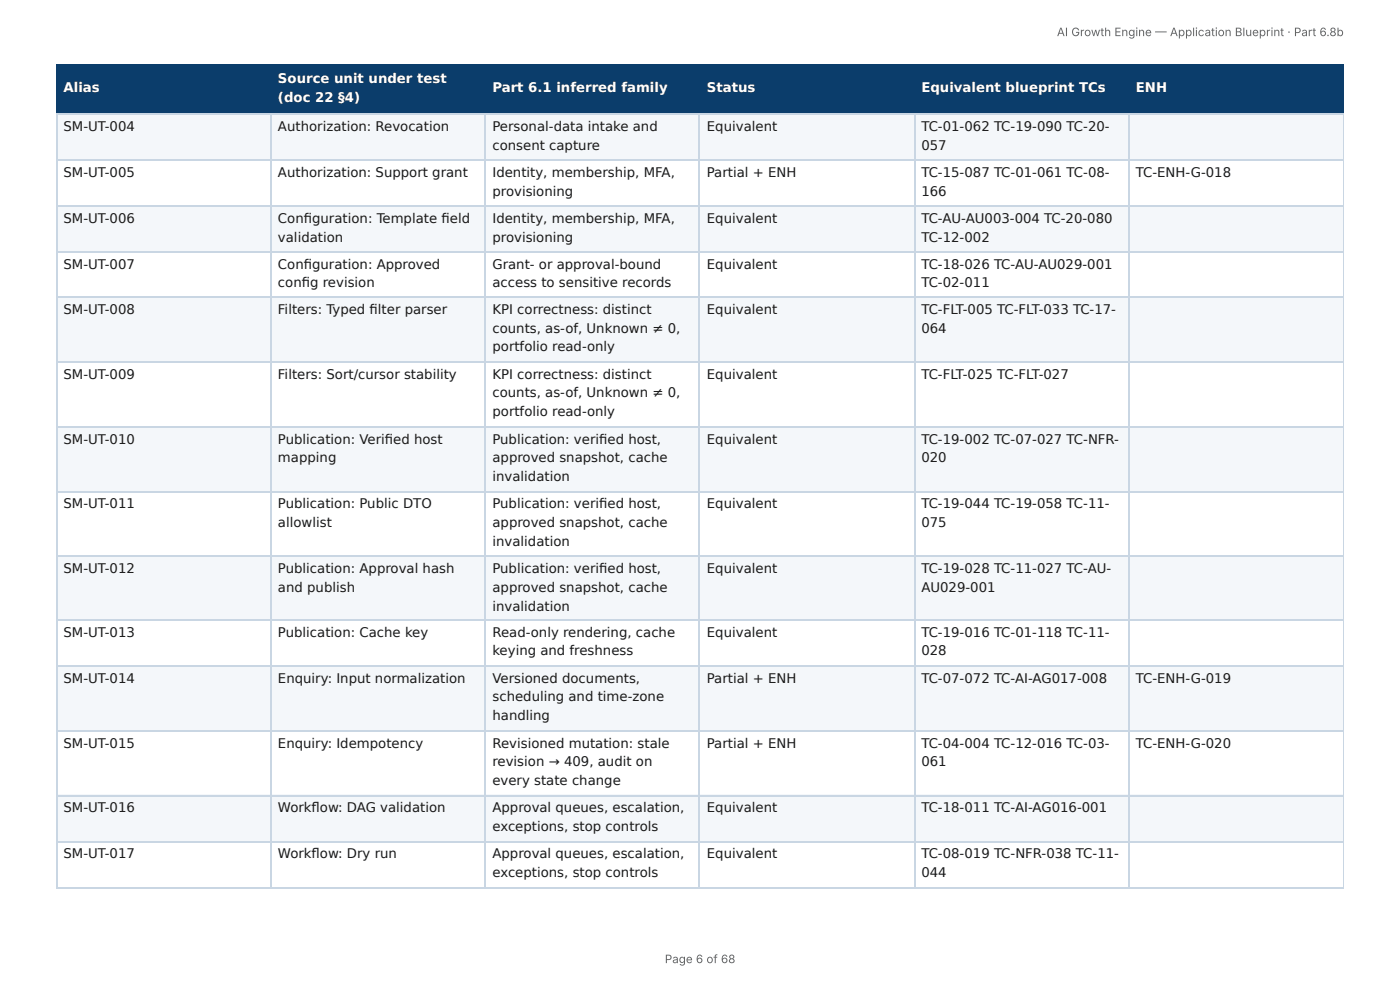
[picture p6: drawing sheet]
<svg xmlns="http://www.w3.org/2000/svg" width="297mm" height="210mm" viewBox="0 0 297 210" stroke-linecap="round" stroke-linejoin="round" font-family="sans-serif">
<defs><g id="words">
<g font-size="2.8" fill="#fff">
<text x="59" y="17.7">Source unit under test</text>
<text x="13.5" y="19.6">Alias</text>
<text x="59" y="21.7">(doc 22 §4)</text>
<text x="104.6" y="19.6">Part 6.1 inferred family</text>
<text x="150.1" y="19.6">Status</text>
<text x="195.7" y="19.6">Equivalent blueprint TCs</text>
<text x="241.2" y="19.6">ENH</text>
</g>
<g font-size="2.8" fill="#1a1a1a">
<text x="13.5" y="27.8">SM-UT-004</text>
<text x="59" y="27.8">Authorization: Revocation</text>
<text x="104.6" y="27.8">Personal-data intake and</text>
<text x="150.1" y="27.8">Equivalent</text>
<text x="195.7" y="27.8">TC-01-062 TC-19-090 TC-20-</text>
<text x="104.6" y="31.8">consent capture</text>
<text x="195.7" y="31.8">057</text>
<text x="13.5" y="37.6">SM-UT-005</text>
<text x="59" y="37.6">Authorization: Support grant</text>
<text x="104.6" y="37.6">Identity, membership, MFA,</text>
<text x="104.6" y="41.5">provisioning</text>
<text x="150.1" y="37.6">Partial + ENH</text>
<text x="195.7" y="37.6">TC-15-087 TC-01-061 TC-08-</text>
<text x="195.7" y="41.5">166</text>
<text x="241.2" y="37.6">TC-ENH-G-018</text>
<text x="13.5" y="47.4">SM-UT-006</text>
<text x="59" y="47.4">Confi guration: Template fi eld</text>
<text x="104.6" y="47.4">Identity, membership, MFA,</text>
<text x="150.1" y="47.4">Equivalent</text>
<text x="195.7" y="47.4">TC-AU-AU003-004 TC-20-080</text>
<text x="59" y="51.3">validation</text>
<text x="104.6" y="51.3">provisioning</text>
<text x="195.7" y="51.3">TC-12-002</text>
<text x="13.5" y="57.2">SM-UT-007</text>
<text x="59" y="57.2">Confi guration: Approved</text>
<text x="104.6" y="57.2">Grant- or approval-bound</text>
<text x="150.1" y="57.2">Equivalent</text>
<text x="195.7" y="57.2">TC-18-026 TC-AU-AU029-001</text>
<text x="59" y="60.9">confi g revision</text>
<text x="104.6" y="60.9">access to sensitive records</text>
<text x="195.7" y="60.9">TC-02-011</text>
<text x="13.5" y="66.7">SM-UT-008</text>
<text x="59" y="66.7">Filters: Typed fi lter parser</text>
<text x="104.6" y="66.7">KPI correctness: distinct</text>
<text x="104.6" y="70.6">counts, as-of, Unknown ≠ 0,</text>
<text x="150.1" y="66.7">Equivalent</text>
<text x="195.7" y="66.7">TC-FLT-005 TC-FLT-033 TC-17-</text>
<text x="195.7" y="70.6">064</text>
<text x="104.6" y="74.6">portfolio read-only</text>
<text x="13.5" y="80.4">SM-UT-009</text>
<text x="59" y="80.4">Filters: Sort/cursor stability</text>
<text x="104.6" y="80.4">KPI correctness: distinct</text>
<text x="150.1" y="80.4">Equivalent</text>
<text x="195.7" y="80.4">TC-FLT-025 TC-FLT-027</text>
<text x="104.6" y="84.4">counts, as-of, Unknown ≠ 0,</text>
<text x="104.6" y="88.4">portfolio read-only</text>
<text x="13.5" y="94.2">SM-UT-010</text>
<text x="59" y="94.2">Publication: Verifi ed host</text>
<text x="104.6" y="94.2">Publication: verifi ed host,</text>
<text x="150.1" y="94.2">Equivalent</text>
<text x="195.7" y="94.2">TC-19-002 TC-07-027 TC-NFR-</text>
<text x="59" y="98.2">mapping</text>
<text x="104.6" y="98.2">approved snapshot, cache</text>
<text x="195.7" y="98.2">020</text>
<text x="13.5" y="108">SM-UT-011</text>
<text x="59" y="108">Publication: Public DTO</text>
<text x="104.6" y="102.1">invalidation</text>
<text x="104.6" y="108">Publication: verifi ed host,</text>
<text x="150.1" y="108">Equivalent</text>
<text x="195.7" y="108">TC-19-044 TC-19-058 TC-11-</text>
<text x="59" y="111.9">allowlist</text>
<text x="104.6" y="111.9">approved snapshot, cache</text>
<text x="195.7" y="111.9">075</text>
<text x="104.6" y="115.9">invalidation</text>
<text x="13.5" y="121.7">SM-UT-012</text>
<text x="59" y="121.7">Publication: Approval hash</text>
<text x="59" y="125.7">and publish</text>
<text x="104.6" y="121.7">Publication: verifi ed host,</text>
<text x="104.6" y="125.7">approved snapshot, cache</text>
<text x="150.1" y="121.7">Equivalent</text>
<text x="195.7" y="121.7">TC-19-028 TC-11-027 TC-AU-</text>
<text x="195.7" y="125.7">AU029-001</text>
<text x="104.6" y="129.6">invalidation</text>
<text x="13.5" y="135.2">SM-UT-013</text>
<text x="59" y="135.2">Publication: Cache key</text>
<text x="104.6" y="135.2">Read-only rendering, cache</text>
<text x="150.1" y="135.2">Equivalent</text>
<text x="195.7" y="135.2">TC-19-016 TC-01-118 TC-11-</text>
<text x="104.6" y="139.2">keying and freshness</text>
<text x="195.7" y="139.2">028</text>
<text x="13.5" y="145">SM-UT-014</text>
<text x="59" y="145">Enquiry: Input normalization</text>
<text x="104.6" y="145">Versioned documents,</text>
<text x="104.6" y="149">scheduling and time-zone</text>
<text x="150.1" y="145">Partial + ENH</text>
<text x="195.7" y="145">TC-07-072 TC-AI-AG017-008</text>
<text x="241.2" y="145">TC-ENH-G-019</text>
<text x="104.6" y="152.9">handling</text>
<text x="13.5" y="158.8">SM-UT-015</text>
<text x="59" y="158.8">Enquiry: Idempotency</text>
<text x="104.6" y="158.8">Revisioned mutation: stale</text>
<text x="150.1" y="158.8">Partial + ENH</text>
<text x="195.7" y="158.8">TC-04-004 TC-12-016 TC-03-</text>
<text x="241.2" y="158.8">TC-ENH-G-020</text>
<text x="104.6" y="162.7">revision → 409, audit on</text>
<text x="104.6" y="166.7">every state change</text>
<text x="195.7" y="162.7">061</text>
<text x="13.5" y="172.5">SM-UT-016</text>
<text x="59" y="172.5">Workfl ow: DAG validation</text>
<text x="104.6" y="172.5">Approval queues, escalation,</text>
<text x="150.1" y="172.5">Equivalent</text>
<text x="195.7" y="172.5">TC-18-011 TC-AI-AG016-001</text>
<text x="104.6" y="176.5">exceptions, stop controls</text>
<text x="13.5" y="182.3">SM-UT-017</text>
<text x="59" y="182.3">Workfl ow: Dry run</text>
<text x="104.6" y="182.3">Approval queues, escalation,</text>
<text x="150.1" y="182.3">Equivalent</text>
<text x="195.7" y="182.3">TC-08-019 TC-NFR-038 TC-11-</text>
<text x="104.6" y="186.3">exceptions, stop controls</text>
<text x="195.7" y="186.3">044</text>
</g>
<g font-size="2.5" fill="#666">
<text x="224.5" y="7.7">AI Growth Engine — Application Blueprint · Part 6.8b</text>
<text x="141.2" y="204.5">Page 6 of 68</text>
</g>
</g></defs>
<g fill="#0b3d6b">
<path d="M12.2 14h45.5v10.1h-45.5z"/>
<path d="M57.7 14h45.5v10.1h-45.5z"/>
<path d="M103.2 14h45.5v10.1h-45.5z"/>
<path d="M148.7 14h45.5v10.1h-45.5z"/>
<path d="M194.2 14h45.5v10.1h-45.5z"/>
<path d="M239.7 14h45.7v10.1h-45.7z"/>
</g>
<g fill="#f4f7fa">
<path d="M12.2 24.1h45.5v9.8h-45.5z"/>
<path d="M57.7 24.1h45.5v9.8h-45.5z"/>
<path d="M103.2 24.1h45.5v9.8h-45.5z"/>
<path d="M148.7 24.1h45.5v9.8h-45.5z"/>
<path d="M194.2 24.1h45.5v9.8h-45.5z"/>
<path d="M239.7 24.1h45.7v9.8h-45.7z"/>
<path d="M12.2 43.7h45.5v9.7h-45.5z"/>
<path d="M57.7 43.7h45.5v9.7h-45.5z"/>
<path d="M103.2 43.7h45.5v9.7h-45.5z"/>
<path d="M148.7 43.7h45.5v9.7h-45.5z"/>
<path d="M194.2 43.7h45.5v9.7h-45.5z"/>
<path d="M239.7 43.7h45.7v9.7h-45.7z"/>
<path d="M12.2 63.2h45.5v13.8h-45.5z"/>
<path d="M57.7 63.2h45.5v13.8h-45.5z"/>
<path d="M103.2 63.2h45.5v13.8h-45.5z"/>
<path d="M148.7 63.2h45.5v13.8h-45.5z"/>
<path d="M194.2 63.2h45.5v13.8h-45.5z"/>
<path d="M239.7 63.2h45.7v13.8h-45.7z"/>
<path d="M12.2 90.8h45.5v13.4h-45.5z"/>
<path d="M57.7 90.8h45.5v13.4h-45.5z"/>
<path d="M103.2 90.8h45.5v13.4h-45.5z"/>
<path d="M148.7 90.8h45.5v13.4h-45.5z"/>
<path d="M194.2 90.8h45.5v13.4h-45.5z"/>
<path d="M239.7 90.8h45.7v13.4h-45.7z"/>
<path d="M12.2 118h45.5v13.8h-45.5z"/>
<path d="M57.7 118h45.5v13.8h-45.5z"/>
<path d="M103.2 118h45.5v13.8h-45.5z"/>
<path d="M148.7 118h45.5v13.8h-45.5z"/>
<path d="M194.2 118h45.5v13.8h-45.5z"/>
<path d="M239.7 118h45.7v13.8h-45.7z"/>
<path d="M12.2 141.6h45.5v13.7h-45.5z"/>
<path d="M57.7 141.6h45.5v13.7h-45.5z"/>
<path d="M103.2 141.6h45.5v13.7h-45.5z"/>
<path d="M148.7 141.6h45.5v13.7h-45.5z"/>
<path d="M194.2 141.6h45.5v13.7h-45.5z"/>
<path d="M239.7 141.6h45.7v13.7h-45.7z"/>
<path d="M12.2 168.8h45.5v9.8h-45.5z"/>
<path d="M57.7 168.8h45.5v9.8h-45.5z"/>
<path d="M103.2 168.8h45.5v9.8h-45.5z"/>
<path d="M148.7 168.8h45.5v9.8h-45.5z"/>
<path d="M194.2 168.8h45.5v9.8h-45.5z"/>
<path d="M239.7 168.8h45.7v9.8h-45.7z"/>
</g>
<path d="M11.9 13.9h273.5M12 13.8v10.5M57.5 13.8v10.5M103.1 13.8v10.5M148.6 13.8v10.5M194.3 13.8v10.5M239.8 13.8v10.5M11.9 24.2h273.5" fill="none" stroke="#0b3d6b" stroke-width=".26"/>
<path d="M285.3 13.8v10.5" fill="none" stroke="#0b3d6b" stroke-width=".21"/>
<g fill="none" stroke="#c9d6e3" stroke-width=".26">
<path d="M11.9 24.2h273.5M11.9 34h273.5M12 24.3v164.1M57.5 24.3v164.1M103.1 24.3v164.1M148.6 24.3v164.1M194.3 24.3v164.1M239.8 24.3v164.1M11.9 43.8h273.5M11.9 53.6h273.5M11.9 63.1h273.5M11.9 76.9h273.5"/>
<path d="M11.9 90.6h273.5M11.9 104.4h273.5M11.9 118.1h273.5M11.9 131.6h273.5M11.9 141.4h273.5M11.9 155.2h273.5M11.9 168.9h273.5M11.9 178.7h273.5M11.9 188.5h273.5"/>
</g>
<path d="M285.3 24.3v164.1" fill="none" stroke="#c9d6e3" stroke-width=".21"/>
<use href="#words"/>
</svg>
